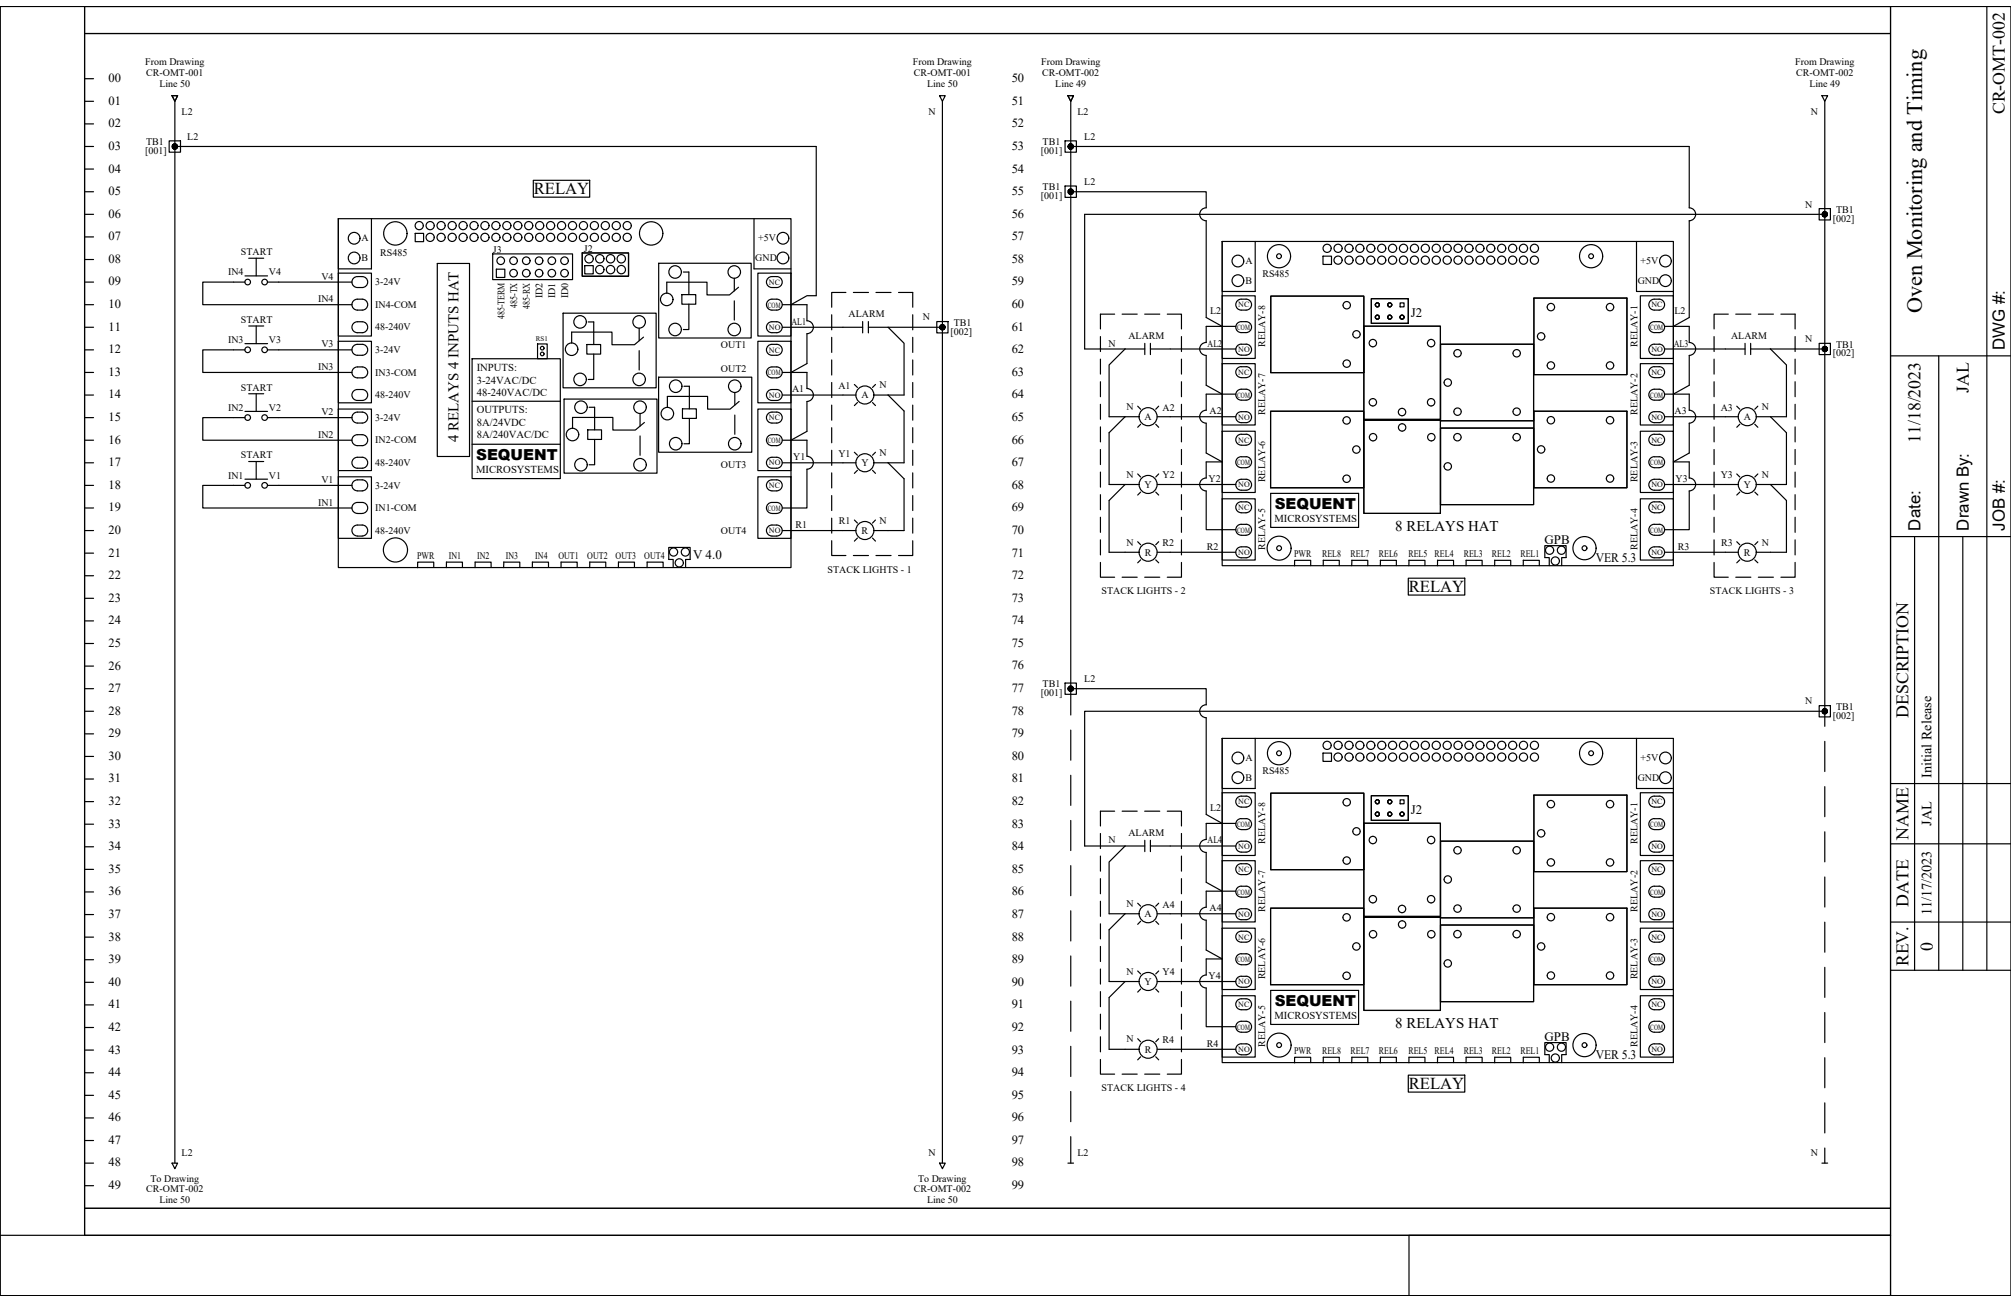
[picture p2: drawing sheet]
<svg xmlns="http://www.w3.org/2000/svg" width="432mm" height="279mm" viewBox="0 0 432 279" stroke-linecap="round" stroke-linejoin="round" font-family="sans-serif">
<defs><g id="words">
<text font-size="4.8" x="412.7" y="67.2" transform="rotate(-90 412.7 67.2)">Oven Monitoring and Timing</text>
<g font-size="3.8">
<text x="430.5" y="24.5" transform="rotate(-90 430.5 24.5)">CR-OMT-002</text>
<text x="422.7" y="84.2" transform="rotate(-90 422.7 84.2)">JAL</text>
<text x="412.4" y="95.1" transform="rotate(-90 412.4 95.1)">11/18/2023</text>
<text x="409.8" y="154.1" transform="rotate(-90 409.8 154.1)">DESCRIPTION</text>
<text x="409.8" y="180.2" transform="rotate(-90 409.8 180.2)">NAME</text>
<text x="409.8" y="194.6" transform="rotate(-90 409.8 194.6)">DATE</text>
<text x="409.8" y="207.3" transform="rotate(-90 409.8 207.3)">REV.</text>
<text x="415" y="204" transform="rotate(-90 415 204)">0</text>
</g>
<g font-size="3.6">
<text x="114.6" y="41.7">RELAY</text>
<text x="430.5" y="75.1" transform="rotate(-90 430.5 75.1)">DWG #:</text>
<text x="412.4" y="113.9" transform="rotate(-90 412.4 113.9)">Date:</text>
<text x="422.7" y="113.9" transform="rotate(-90 422.7 113.9)">Drawn By:</text>
<text x="430.5" y="113.9" transform="rotate(-90 430.5 113.9)">JOB #:</text>
<text x="302.5" y="127.1">RELAY</text>
<text x="302.5" y="233.7">RELAY</text>
</g>
<text font-size="3.3" x="102.2" y="98.7">SEQUENT</text>
<g font-size="3.2">
<text x="98.4" y="95" transform="rotate(-90 98.4 95)">4 RELAYS 4 INPUTS HAT</text>
<text x="273.7" y="109.2">SEQUENT</text>
<text x="299.6" y="114">8 RELAYS HAT</text>
<text x="273.7" y="215.9">SEQUENT</text>
<text x="299.6" y="220.6">8 RELAYS HAT</text>
</g>
<g font-size="3.1">
<text x="414.7" y="166.9" transform="rotate(-90 414.7 166.9)">Initial Release</text>
<text x="414.7" y="177.2" transform="rotate(-90 414.7 177.2)">JAL</text>
<text x="414.7" y="196.4" transform="rotate(-90 414.7 196.4)">11/17/2023</text>
</g>
<g font-size="2.8">
<text x="302.9" y="68">J2</text>
<text x="148.8" y="120">V 4.0</text>
<text x="331.6" y="116.7">GPB</text>
<text x="342.6" y="120.7">VER 5.3</text>
<text x="302.9" y="174.6">J2</text>
<text x="331.6" y="223.3">GPB</text>
<text x="342.6" y="227.3">VER 5.3</text>
</g>
<g font-size="2.7">
<text x="23.3" y="17.7">00</text>
<text x="217.2" y="17.6">50</text>
<text x="23.3" y="22.5">01</text>
<text x="217.2" y="22.5">51</text>
<text x="23.3" y="27.3">02</text>
<text x="217.2" y="27.3">52</text>
<text x="23.3" y="32.2">03</text>
<text x="217.2" y="32.2">53</text>
<text x="23.3" y="37">04</text>
<text x="23.3" y="41.9">05</text>
<text x="217.2" y="37">54</text>
<text x="217.2" y="41.8">55</text>
<text x="23.3" y="46.7">06</text>
<text x="217.2" y="46.7">56</text>
<text x="23.3" y="51.6">07</text>
<text x="217.2" y="51.5">57</text>
<text x="23.3" y="56.4">08</text>
<text x="217.2" y="56.4">58</text>
<text x="23.3" y="61.3">09</text>
<text x="217.2" y="61.3">59</text>
<text x="23.3" y="71">11</text>
<text x="23.3" y="66.1">10</text>
<text x="217.2" y="66.1">60</text>
<text x="217.2" y="71">61</text>
<text x="23.3" y="75.8">12</text>
<text x="217.2" y="75.8">62</text>
<text x="23.3" y="80.6">13</text>
<text x="217.2" y="80.6">63</text>
<text x="23.3" y="85.5">14</text>
<text x="217.2" y="85.5">64</text>
<text x="23.3" y="95.2">16</text>
<text x="23.3" y="90.3">15</text>
<text x="217.2" y="95.2">66</text>
<text x="217.2" y="90.3">65</text>
<text x="23.3" y="100">17</text>
<text x="217.2" y="100">67</text>
<text x="23.3" y="104.9">18</text>
<text x="217.2" y="104.9">68</text>
<text x="23.3" y="109.7">19</text>
<text x="217.2" y="109.7">69</text>
<text x="23.3" y="119.4">21</text>
<text x="23.3" y="114.6">20</text>
<text x="217.2" y="114.6">70</text>
<text x="217.2" y="119.4">71</text>
<text x="23.3" y="124.3">22</text>
<text x="217.2" y="124.3">72</text>
<text x="23.3" y="129.1">23</text>
<text x="217.2" y="129.1">73</text>
<text x="23.3" y="134">24</text>
<text x="217.2" y="134">74</text>
<text x="23.3" y="143.7">26</text>
<text x="23.3" y="138.8">25</text>
<text x="217.2" y="143.7">76</text>
<text x="217.2" y="138.8">75</text>
<text x="23.3" y="148.5">27</text>
<text x="217.2" y="148.5">77</text>
<text x="23.3" y="153.4">28</text>
<text x="217.2" y="153.4">78</text>
<text x="23.3" y="158.2">29</text>
<text x="217.2" y="158.2">79</text>
<text x="23.3" y="167.9">31</text>
<text x="23.3" y="163.1">30</text>
<text x="217.2" y="167.9">81</text>
<text x="217.2" y="163.1">80</text>
<text x="23.3" y="172.8">32</text>
<text x="217.2" y="172.8">82</text>
<text x="23.3" y="177.6">33</text>
<text x="217.2" y="177.6">83</text>
<text x="23.3" y="182.5">34</text>
<text x="217.2" y="182.5">84</text>
<text x="23.3" y="187.3">35</text>
<text x="217.2" y="187.3">85</text>
<text x="23.3" y="197">37</text>
<text x="23.3" y="192.2">36</text>
<text x="217.2" y="197">87</text>
<text x="217.2" y="192.2">86</text>
<text x="23.3" y="201.8">38</text>
<text x="217.2" y="201.8">88</text>
<text x="23.3" y="206.7">39</text>
<text x="217.2" y="206.7">89</text>
<text x="23.3" y="211.6">40</text>
<text x="217.2" y="211.5">90</text>
<text x="23.3" y="221.3">42</text>
<text x="23.3" y="216.4">41</text>
<text x="217.2" y="221.2">92</text>
<text x="217.2" y="216.4">91</text>
<text x="23.3" y="226.1">43</text>
<text x="217.2" y="226.1">93</text>
<text x="23.3" y="230.9">44</text>
<text x="217.2" y="230.9">94</text>
<text x="23.3" y="235.8">45</text>
<text x="217.2" y="235.8">95</text>
<text x="23.3" y="245.5">47</text>
<text x="23.3" y="240.6">46</text>
<text x="217.2" y="245.5">97</text>
<text x="217.2" y="240.6">96</text>
<text x="23.3" y="250.3">48</text>
<text x="217.2" y="250.3">98</text>
<text x="23.3" y="255.2">49</text>
<text x="217.2" y="255.2">99</text>
</g>
<g font-size="2.3">
<text x="102.4" y="79.7">INPUTS:</text>
<text x="102.4" y="82.3">3-24VAC/DC</text>
<text x="102.4" y="84.9">48-240VAC/DC</text>
<text x="102.4" y="88.7">OUTPUTS:</text>
<text x="102.4" y="91.3">8A/24VDC</text>
<text x="102.4" y="93.9">8A/240VAC/DC</text>
<text x="102.2" y="101.6">MICROSYSTEMS</text>
<text x="273.7" y="112">MICROSYSTEMS</text>
<text x="273.7" y="218.7">MICROSYSTEMS</text>
</g>
<g font-size="2.1">
<text x="31.2" y="14">From Drawing</text>
<text x="31.4" y="16.3">CR-OMT-001</text>
<text x="196" y="14">From Drawing</text>
<text x="196.2" y="16.3">CR-OMT-001</text>
<text x="223.6" y="14">From Drawing</text>
<text x="223.8" y="16.3">CR-OMT-002</text>
<text x="385.5" y="14">From Drawing</text>
<text x="385.7" y="16.3">CR-OMT-002</text>
<text x="34.2" y="18.6">Line 50</text>
<text x="199.1" y="18.6">Line 50</text>
<text x="226.6" y="18.6">Line 49</text>
<text x="388.5" y="18.6">Line 49</text>
<text x="39" y="24.7">L2</text>
<text x="40.2" y="30">L2</text>
<text x="199.3" y="24.7">N</text>
<text x="231.4" y="24.7">L2</text>
<text x="232.8" y="30">L2</text>
<text x="388.8" y="24.7">N</text>
<text x="31.1" y="33">[001]</text>
<text x="31.4" y="31.2">TB1</text>
<text x="223.5" y="33">[001]</text>
<text x="223.9" y="31.2">TB1</text>
<text x="223.9" y="40.9">TB1</text>
<text x="232.8" y="39.7">L2</text>
<text x="223.5" y="42.7">[001]</text>
<text x="387.6" y="44.5">N</text>
<text x="393.6" y="47.5">[002]</text>
<text x="394.3" y="45.7">TB1</text>
<text x="77.6" y="51.8">A</text>
<text x="125.4" y="54">J2</text>
<text x="162.8" y="51.8">+5V</text>
<text x="49" y="59.1">IN4</text>
<text x="51.7" y="54.7">START</text>
<text x="57.7" y="59.1">V4</text>
<text x="69" y="60">V4</text>
<text x="77.6" y="56">B</text>
<text x="81.6" y="54.9">RS485</text>
<text x="105.8" y="54.2">J3</text>
<text x="162.2" y="56">GND</text>
<text x="267.4" y="56.7">A</text>
<text x="271.1" y="59.4">RS485</text>
<text x="352.3" y="56.7">+5V</text>
<text x="68.3" y="64.8">IN4</text>
<text x="80.6" y="61.2">3-24V</text>
<text x="116.5" y="64.1" transform="rotate(-90 116.5 64.1)">ID2</text>
<text x="119.2" y="64.1" transform="rotate(-90 119.2 64.1)">ID1</text>
<text x="122" y="64.1" transform="rotate(-90 122 64.1)">ID0</text>
<text x="267.4" y="60.9">B</text>
<text x="351.7" y="60.9">GND</text>
<text x="51.7" y="69.2">START</text>
<text x="80.6" y="66.1">IN4-COM</text>
<text x="80.6" y="70.9">48-240V</text>
<text x="108.3" y="68.5" transform="rotate(-90 108.3 68.5)">485-TERM</text>
<text x="111" y="66.1" transform="rotate(-90 111 66.1)">485-TX</text>
<text x="113.8" y="66.2" transform="rotate(-90 113.8 66.2)">485-RX</text>
<text x="169.9" y="69.7">AL1</text>
<text x="182.2" y="68">ALARM</text>
<text x="198.1" y="68.8">N</text>
<text x="204.1" y="71.8">[002]</text>
<text x="204.8" y="70">TB1</text>
<text x="259.8" y="67.3">L2</text>
<text x="359.5" y="67.3">L2</text>
<text x="49" y="73.6">IN3</text>
<text x="57.7" y="73.6">V3</text>
<text x="69" y="74.5">V3</text>
<text x="80.6" y="75.8">3-24V</text>
<text x="154.8" y="74.7">OUT1</text>
<text x="238" y="74.4">N</text>
<text x="242.3" y="72.7">ALARM</text>
<text x="259.3" y="74.4">AL2</text>
<text x="271.6" y="74.4" transform="rotate(-90 271.6 74.4)">RELAY-8</text>
<text x="351.6" y="74.4" transform="rotate(-90 351.6 74.4)">RELAY-1</text>
<text x="359.4" y="74.4">AL3</text>
<text x="371.7" y="72.7">ALARM</text>
<text x="387.6" y="73.4">N</text>
<text x="393.6" y="76.5">[002]</text>
<text x="394.3" y="74.6">TB1</text>
<text x="51.7" y="83.8">START</text>
<text x="68.3" y="79.4">IN3</text>
<text x="80.6" y="80.6">IN3-COM</text>
<text x="154.8" y="79.8">OUT2</text>
<text x="180" y="83.5">A1</text>
<text x="188.9" y="83.3">N</text>
<text x="49" y="88.2">IN2</text>
<text x="57.7" y="88.2">V2</text>
<text x="69" y="89.1">V2</text>
<text x="80.6" y="85.4">48-240V</text>
<text x="170.1" y="84.2">A1</text>
<text x="185" y="85.5">A</text>
<text x="241.9" y="88">N</text>
<text x="249.6" y="88.1">A2</text>
<text x="259.7" y="88.9">A2</text>
<text x="271.6" y="89" transform="rotate(-90 271.6 89)">RELAY-7</text>
<text x="351.6" y="89" transform="rotate(-90 351.6 89)">RELAY-2</text>
<text x="359.5" y="88.9">A3</text>
<text x="369.5" y="88.1">A3</text>
<text x="378.3" y="88">N</text>
<text x="68.3" y="93.9">IN2</text>
<text x="80.6" y="90.3">3-24V</text>
<text x="80.6" y="95.1">IN2-COM</text>
<text x="245.8" y="90.1">A</text>
<text x="374.4" y="90.1">A</text>
<text x="51.7" y="98.3">START</text>
<text x="80.6" y="100">48-240V</text>
<text x="154.8" y="100.3">OUT3</text>
<text x="170.3" y="98.8">Y1</text>
<text x="180" y="98">Y1</text>
<text x="185" y="100">Y</text>
<text x="188.9" y="97.9">N</text>
<text x="49" y="102.7">IN1</text>
<text x="57.7" y="102.7">V1</text>
<text x="69" y="103.6">V1</text>
<text x="80.6" y="104.8">3-24V</text>
<text x="241.9" y="102.5">N</text>
<text x="245.8" y="104.7">Y</text>
<text x="249.6" y="102.7">Y2</text>
<text x="259.5" y="103.4">Y2</text>
<text x="271.6" y="103.5" transform="rotate(-90 271.6 103.5)">RELAY-6</text>
<text x="351.6" y="103.5" transform="rotate(-90 351.6 103.5)">RELAY-3</text>
<text x="359.8" y="103.4">Y3</text>
<text x="369.5" y="102.7">Y3</text>
<text x="374.4" y="104.7">Y</text>
<text x="378.3" y="102.5">N</text>
<text x="68.3" y="108.5">IN1</text>
<text x="80.6" y="109.7">IN1-COM</text>
<text x="170.8" y="113.3">R1</text>
<text x="180.1" y="112.5">R1</text>
<text x="188.9" y="112.4">N</text>
<text x="80.6" y="114.5">48-240V</text>
<text x="89.6" y="120">PWR</text>
<text x="96.4" y="120">IN1</text>
<text x="102.5" y="120">IN2</text>
<text x="108.6" y="120">IN3</text>
<text x="114.9" y="120">IN4</text>
<text x="119.9" y="120">OUT1</text>
<text x="126.1" y="120">OUT2</text>
<text x="132.2" y="120">OUT3</text>
<text x="138.3" y="120">OUT4</text>
<text x="154.8" y="114.7">OUT4</text>
<text x="185" y="114.6">R</text>
<text x="241.9" y="117.1">N</text>
<text x="245.8" y="119.2">R</text>
<text x="249.6" y="117.2">R2</text>
<text x="259.1" y="118">R2</text>
<text x="271.6" y="118" transform="rotate(-90 271.6 118)">RELAY-5</text>
<text x="277.9" y="119.6">PWR</text>
<text x="283.9" y="119.6">REL8</text>
<text x="290" y="119.6">REL7</text>
<text x="296.1" y="119.6">REL6</text>
<text x="302.4" y="119.6">REL5</text>
<text x="308" y="119.6">REL4</text>
<text x="314.3" y="119.6">REL3</text>
<text x="320.3" y="119.6">REL2</text>
<text x="326.5" y="119.6">REL1</text>
<text x="351.6" y="118" transform="rotate(-90 351.6 118)">RELAY-4</text>
<text x="360.3" y="118">R3</text>
<text x="369.6" y="117.2">R3</text>
<text x="374.5" y="119.2">R</text>
<text x="378.3" y="117.1">N</text>
<text x="177.7" y="122.9">STACK LIGHTS - 1</text>
<text x="236.5" y="127.6">STACK LIGHTS - 2</text>
<text x="367.2" y="127.6">STACK LIGHTS - 3</text>
<text x="223.5" y="149.4">[001]</text>
<text x="223.9" y="147.5">TB1</text>
<text x="232.8" y="146.3">L2</text>
<text x="387.6" y="151.2">N</text>
<text x="393.6" y="154.2">[002]</text>
<text x="394.3" y="152.4">TB1</text>
<text x="267.4" y="163.3">A</text>
<text x="267.4" y="167.6">B</text>
<text x="271.1" y="166.1">RS485</text>
<text x="351.7" y="167.6">GND</text>
<text x="352.3" y="163.3">+5V</text>
<text x="259.8" y="174">L2</text>
<text x="242.3" y="179.3">ALARM</text>
<text x="238" y="181">N</text>
<text x="259.3" y="181">AL4</text>
<text x="271.6" y="181.1" transform="rotate(-90 271.6 181.1)">RELAY-8</text>
<text x="351.6" y="181.1" transform="rotate(-90 351.6 181.1)">RELAY-1</text>
<text x="241.9" y="194.6">N</text>
<text x="245.8" y="196.8">A</text>
<text x="249.6" y="194.8">A4</text>
<text x="259.7" y="195.5">A4</text>
<text x="271.6" y="195.6" transform="rotate(-90 271.6 195.6)">RELAY-7</text>
<text x="351.6" y="195.6" transform="rotate(-90 351.6 195.6)">RELAY-2</text>
<text x="241.9" y="209.2">N</text>
<text x="249.6" y="209.3">Y4</text>
<text x="245.8" y="211.3">Y</text>
<text x="259.5" y="210.1">Y4</text>
<text x="271.6" y="210.1" transform="rotate(-90 271.6 210.1)">RELAY-6</text>
<text x="351.6" y="210.1" transform="rotate(-90 351.6 210.1)">RELAY-3</text>
<text x="241.9" y="223.7">N</text>
<text x="245.8" y="225.9">R</text>
<text x="249.6" y="223.9">R4</text>
<text x="259.1" y="224.6">R4</text>
<text x="271.6" y="224.6" transform="rotate(-90 271.6 224.6)">RELAY-5</text>
<text x="277.9" y="226.2">PWR</text>
<text x="283.9" y="226.2">REL8</text>
<text x="290" y="226.2">REL7</text>
<text x="296.1" y="226.2">REL6</text>
<text x="302.4" y="226.2">REL5</text>
<text x="308" y="226.2">REL4</text>
<text x="314.3" y="226.2">REL3</text>
<text x="320.3" y="226.2">REL2</text>
<text x="326.5" y="226.2">REL1</text>
<text x="351.6" y="224.6" transform="rotate(-90 351.6 224.6)">RELAY-4</text>
<text x="236.5" y="234.2">STACK LIGHTS - 4</text>
<text x="39" y="248.1">L2</text>
<text x="199.3" y="248.1">N</text>
<text x="231.4" y="248.1">L2</text>
<text x="388.8" y="248.1">N</text>
<text x="31.4" y="255.9">CR-OMT-002</text>
<text x="32.3" y="253.7">To Drawing</text>
<text x="196.2" y="255.9">CR-OMT-002</text>
<text x="197.1" y="253.7">To Drawing</text>
<text x="34.2" y="258.1">Line 50</text>
<text x="199.1" y="258.1">Line 50</text>
</g>
<g font-size="1.7">
<text x="164.9" y="66">COM</text>
<text x="165.1" y="61.1">NC</text>
<text x="265.9" y="66">NC</text>
<text x="354.6" y="66">NC</text>
<text x="165.1" y="70.8">NO</text>
<text x="265.7" y="70.8">COM</text>
<text x="354.4" y="70.8">COM</text>
<text x="165.1" y="75.7">NC</text>
<text x="265.9" y="75.6">NO</text>
<text x="354.6" y="75.6">NO</text>
<text x="164.9" y="80.5">COM</text>
<text x="265.9" y="80.5">NC</text>
<text x="354.6" y="80.5">NC</text>
<text x="165.1" y="85.3">NO</text>
<text x="265.7" y="85.3">COM</text>
<text x="354.4" y="85.3">COM</text>
<text x="164.9" y="95.1">COM</text>
<text x="165.1" y="90.2">NC</text>
<text x="265.9" y="95">NC</text>
<text x="265.9" y="90.1">NO</text>
<text x="354.6" y="90.1">NO</text>
<text x="354.6" y="95">NC</text>
<text x="165.1" y="99.9">NO</text>
<text x="265.7" y="99.8">COM</text>
<text x="354.4" y="99.8">COM</text>
<text x="165.1" y="104.8">NC</text>
<text x="265.9" y="104.6">NO</text>
<text x="354.6" y="104.6">NO</text>
<text x="164.9" y="109.6">COM</text>
<text x="265.9" y="109.5">NC</text>
<text x="354.6" y="109.5">NC</text>
<text x="165.1" y="114.4">NO</text>
<text x="265.7" y="114.3">COM</text>
<text x="265.9" y="119.1">NO</text>
<text x="354.4" y="114.3">COM</text>
<text x="354.6" y="119.1">NO</text>
<text x="265.9" y="172.6">NC</text>
<text x="354.6" y="172.6">NC</text>
<text x="265.7" y="177.5">COM</text>
<text x="354.4" y="177.5">COM</text>
<text x="265.9" y="182.2">NO</text>
<text x="354.6" y="182.2">NO</text>
<text x="265.7" y="192">COM</text>
<text x="265.9" y="187.1">NC</text>
<text x="354.4" y="192">COM</text>
<text x="354.6" y="187.1">NC</text>
<text x="265.9" y="196.7">NO</text>
<text x="354.6" y="196.7">NO</text>
<text x="265.9" y="201.6">NC</text>
<text x="354.6" y="201.6">NC</text>
<text x="265.7" y="206.5">COM</text>
<text x="354.4" y="206.5">COM</text>
<text x="265.9" y="211.2">NO</text>
<text x="354.6" y="211.2">NO</text>
<text x="265.7" y="221">COM</text>
<text x="265.9" y="216.1">NC</text>
<text x="354.4" y="221">COM</text>
<text x="354.6" y="216.1">NC</text>
<text x="265.9" y="225.7">NO</text>
<text x="354.6" y="225.7">NO</text>
</g>
<text font-size="1.5" x="115.1" y="73.2">RS1</text>
</g></defs>
<!-- layer: BORDER -->
<g fill="none" stroke="#000" stroke-width=".25">
<path d="M.1 1.4h431.7v276.6h-431.7zM18.2 1.4v263.7M18.2 7.2h387.7M18.2 16.9h1.9M405.9 1.4v276.6M426.6 1.4v206.8M18.2 21.7h1.9M18.2 26.6h1.9M18.2 31.4h1.9M18.2 36.3h1.9M18.2 41.1h1.9M18.2 46h1.9"/>
<path d="M18.2 50.8h1.9M18.2 55.7h1.9M18.2 60.5h1.9M18.2 65.4h1.9M18.2 70.2h1.9M18.2 75.1h1.9M18.2 79.9h1.9M405.9 76.4h25.9M416.3 76.4v131.8M18.2 84.8h1.9M18.2 89.6h1.9M18.2 94.5h1.9"/>
<path d="M18.2 99.3h1.9M18.2 104.2h1.9M18.2 109h1.9M18.2 113.9h1.9M18.2 118.7h1.9M405.9 115.1h25.9M411.1 115.1v93.1M421.4 115.1v93.1M18.2 123.5h1.9M18.2 128.4h1.9M18.2 133.2h1.9M18.2 138.1h1.9"/>
<path d="M18.2 142.9h1.9M18.2 147.8h1.9M18.2 152.6h1.9M18.2 157.5h1.9M18.2 162.3h1.9M18.2 167.2h1.9M18.2 172h1.9M18.2 176.9h1.9M405.9 168.1h25.9M18.2 181.7h1.9M18.2 186.6h1.9M18.2 191.4h1.9"/>
<path d="M18.2 196.3h1.9M405.9 197.9h25.9M405.9 181.1h25.9M18.2 201.1h1.9M18.2 206h1.9M18.2 210.8h1.9M18.2 215.6h1.9M405.9 208.2h25.9M18.2 220.5h1.9M18.2 225.3h1.9M18.2 230.2h1.9M18.2 235.1h1.9"/>
<path d="M18.2 239.9h1.9M18.2 259.3h387.7M18.2 244.8h1.9M18.2 249.6h1.9M18.2 254.4h1.9M.1 265.1h405.8M302.5 265.1h103.4v12.9h-103.4z"/>
</g>
<!-- layer: 0 -->
<g fill="none" stroke="#000" stroke-width=".25">
<path d="M37.5 21.7v227.9M202.4 21.7v227.9M391.8 21.7v130.9M50.2 75.1h-6.7v4.8h32.1M50.2 60.5h-6.7v4.9h32.1M59.9 75.1h15.7M59.9 60.5h15.7M168 70.2h13M190.7 70.2h11.7M232.9 74.9h8.7M251.3 74.9h14.1M357.4 74.9h13.1"/>
<path d="M380.2 74.9h11.6M50.2 89.6h-6.7v4.9h32.1M59.9 89.6h15.7M168 99.3h13M168 84.8h13M251.3 89.4h14M357.4 89.4h13.1M50.2 104.2h-6.7v4.8h32.1M59.9 104.2h15.7M168 113.9h13M251.3 118.5h14M251.3 104h14"/>
<path d="M357.4 118.5h13.1M357.4 104h13.1M232.9 181.5h8.7M251.3 196.1h14M251.3 181.5h14.1M251.3 210.6h14M251.3 225.2h14"/>
</g>
<!-- layer: WIRE -->
<g fill="none" stroke="#000" stroke-width=".25">
<path d="M18.2 1.4h387.7v263.7h-387.7zM36.9 20.5h1.2l-.6 1.2zM37.5 31.4h137.8v32.1h-2l-3.5 1.9M114.5 38.7h12.1v3.6h-12.1zM201.7 20.5h1.3l-.6 1.2zM229.3 20.5h1.2l-.6 1.2zM229.9 31.4h132.8v13.2a1.39 1.39 0 0 1 1.4 1.4 1.39 1.39 0 0 1-1.4 1.4v20.7l-3.4 1.9M229.9 21.7v126.1h29.1v3.5M391.2 20.5h1.2l-.6 1.2zM229.9 41.1h29.1v3.5a1.39 1.39 0 0 0-1.4 1.4 1.39 1.39 0 0 0 1.4 1.4v20.7l3.4 1.9M391.8 46h-158.9v28.9M168 65.4h5.3v3.4a1.39 1.39 0 0 1 1.3 1.4 1.39 1.39 0 0 1-1.3 1.4v6.4l-3.5 1.9"/>
<path d="M168 79.9h5.3v3.5a1.39 1.39 0 0 1 1.3 1.4 1.39 1.39 0 0 1-1.3 1.3v6.5l-3.5 1.9M178.6 67.5v3.3M178.6 72.4v3.2M178.6 77.2v3.3M181.6 62.8h-3v3.1M183.2 62.8h3.3M188.1 62.8h3.2M190.7 70.2l3.4 3.5v11.1h-3.4l3.4 3.4v11.1h-3.4l3.4 3.4v11.2h-3.4M192.9 62.8h3.1v3.1M196 67.5v3.3M196 72.4v3.2M196 77.2v3.3"/>
<path d="M236.3 72.2v3.2M236.3 77.1v3.2M239.3 67.4h-3v3.2M240.9 67.4h3.3M241.6 74.9l-3.5 3.4v11.1h3.5l-3.5 3.5v11.1h3.5l-3.5 3.4v11.1h3.5M245.8 67.4h3.2M250.6 67.4h3.1v3.2M253.7 72.2v3.2M253.7 77.1v3.2M265.4 70h-6.4v3.5a1.39 1.39 0 0 0-1.4 1.4 1.39 1.39 0 0 0 1.4 1.4v6.4l3.4 1.9M357.4 70h5.3v3.5a1.39 1.39 0 0 1 1.4 1.4 1.39 1.39 0 0 1-1.4 1.4v6.4l-3.4 1.9M368 72.2v3.2"/>
<path d="M368 77.1v3.2M371.1 67.4h-3.1v3.2M372.7 67.4h3.2M377.5 67.4h3.3M380.2 74.9l3.4 3.4v11.1h-3.4l3.4 3.5v11.1h-3.4l3.4 3.4v11.1h-3.4M382.4 67.4h3v3.2M385.4 72.2v3.2M385.4 77.1v3.2M168 94.5h5.3v3.4a1.39 1.39 0 0 1 1.3 1.4 1.39 1.39 0 0 1-1.3 1.4v8.3h-5.3M178.6 82.1v3.2M178.6 86.9v3.3M178.6 91.8v3.2"/>
<path d="M178.6 96.6v3.3M196 82.1v3.2M196 86.9v3.3M196 91.8v3.2M196 96.6v3.3M236.3 81.9v3.2M236.3 86.8v3.2M236.3 91.6v3.2M236.3 96.5v3.2M253.7 81.9v3.2M253.7 86.8v3.2M253.7 91.6v3.2"/>
<path d="M253.7 96.5v3.2M265.4 84.6h-6.4v3.4a1.4 1.4 0 0 0-1.4 1.4 1.4 1.4 0 0 0 1.4 1.4v6.4l3.4 1.9h-3.4v3.5a1.39 1.39 0 0 0-1.4 1.4 1.39 1.39 0 0 0 1.4 1.3M357.4 84.6h5.3v3.4a1.4 1.4 0 0 1 1.4 1.4 1.4 1.4 0 0 1-1.4 1.4v6.4l-3.4 1.9h3.4v3.5a1.39 1.39 0 0 1 1.4 1.4 1.39 1.39 0 0 1-1.4 1.3M368 81.9v3.2M368 86.8v3.2M368 91.6v3.2M368 96.5v3.2M385.4 81.9v3.2M385.4 86.8v3.2M385.4 91.6v3.2M385.4 96.5v3.2M178.6 116v3.2h3"/>
<path d="M178.6 101.5v3.2M178.6 106.3v3.3M178.6 111.2v3.2M183.2 119.2h3.3M188.1 119.2h3.2M196 116v3.2h-3.1M196 101.5v3.2M196 106.3v3.3M196 111.2v3.2M236.3 101.3v3.2M236.3 106.2v3.2M236.3 111v3.2"/>
<path d="M236.3 115.8v3.3M253.7 101.3v3.2M253.7 106.2v3.2M253.7 111v3.2M253.7 115.8v3.3M259 105.4v8.3h6.3M362.7 105.4v8.3h-5.3M368 101.3v3.2M368 106.2v3.2M368 111v3.2M368 115.8v3.3M385.4 101.3v3.2"/>
<path d="M385.4 106.2v3.2M385.4 111v3.2M385.4 115.8v3.3M236.3 120.7v3.2h3M240.9 123.9h3.3M245.8 123.9h3.2M253.7 120.7v3.2h-3.1M302.4 124.1h12.1v3.6h-12.1zM368 120.7v3.2h3.1M372.7 123.9h3.2M377.5 123.9h3.3M385.4 120.7v3.2h-3"/>
<path d="M259 151.2a1.39 1.39 0 0 0-1.4 1.4 1.39 1.39 0 0 0 1.4 1.4v20.8l3.4 1.9M391.8 152.6h-158.9v28.9M236.3 178.9v3.2M239.3 174.1h-3v3.1M240.9 174.1h3.3M245.8 174.1h3.2M250.6 174.1h3.1v3.1M253.7 178.9v3.2M265.4 176.7h-6.4v3.4a1.39 1.39 0 0 0-1.4 1.4 1.39 1.39 0 0 0 1.4 1.4v6.4l3.4 1.9M236.3 183.7v3.2M236.3 188.6v3.2M236.3 193.4v3.2"/>
<path d="M236.3 198.2v3.3M241.6 181.5l-3.5 3.5v11.1h3.5l-3.5 3.4v11.1h3.5l-3.5 3.5v11.1h3.5M253.7 183.7v3.2M253.7 188.6v3.2M253.7 193.4v3.2M253.7 198.2v3.3M265.4 191.2h-6.4v3.5a1.39 1.39 0 0 0-1.4 1.4 1.39 1.39 0 0 0 1.4 1.4v6.4l3.4 1.9h-3.4v3.4a1.39 1.39 0 0 0-1.4 1.4 1.39 1.39 0 0 0 1.4 1.4v8.3h6.3M236.3 203.1v3.2M236.3 207.9v3.3M236.3 212.8v3.2M236.3 217.6v3.3M253.7 203.1v3.2"/>
<path d="M253.7 207.9v3.3M253.7 212.8v3.2M253.7 217.6v3.3M236.3 227.4v3.1h3M236.3 222.5v3.2M240.9 230.5h3.3M245.8 230.5h3.2M253.7 227.4v3.1h-3.1M253.7 222.5v3.2M302.4 230.7h12.1v3.7h-12.1zM36.9 249.6h1.2l-.6 1.2zM201.7 249.6h1.3l-.6 1.2z"/>
<path d="M229.3 249.6h1.2M391.2 249.6h1.2"/>
</g>
<!-- layer: DEVICE -->
<g fill="none" stroke="#000" stroke-width=".25">
<path d="M36.3 30.2h2.5v2.5h-2.5zM228.7 39.9h2.4v2.5h-2.4zM228.7 30.2h2.4v2.5h-2.4zM52.6 59.2h4.8M53.4 55.4h3.2M55 55.4v3.8M72.6 46.9h97.2v74.9h-97.2zM72.6 46.9v10.8h7.2v-10.8M72.6 58.6h7.2v13.5h-7.2zM76 59.6a2.12 2.12 0 0 1 2.9 .6 1.18 1.18 0 0 1-1.1 1.5 1.85 1.85 0 0 1-2-.5 1.18 1.18 0 0 1 .2-1.6zM89.2 50.1h1.8v1.8h-1.8zM93.9 56.5h6.9v41.5h-6.9z"/>
<path d="M105.8 54.5h17.1v5.5h-17.1zM106.6 57.8h1.8v1.7h-1.8zM125 54.3h9.9v5h-9.9zM125 54.3h10v4.9h-10zM125.6 57h1.8v1.8h-1.8zM141.4 56.5h19.9v16h-19.9zM146.7 58.4h1.2v4.8M157.7 59.7v2.7M161.9 46.9v10.8h7.9M162.7 58.6h7.1v13.5h-7.1zM165.1 59.6a2.12 2.12 0 0 1 2.8 .6 1.18 1.18 0 0 1-1.1 1.5 1.84 1.84 0 0 1-2-.5 1.18 1.18 0 0 1 .3-1.6zM262.4 51.8h96.9v69.6h-96.9z"/>
<path d="M262.4 51.8v10.7h7.1v-10.7M284.1 55h1.8v1.7h-1.8zM351.4 51.8v10.7h7.9M390.6 44.8h2.4v2.4h-2.4zM50.2 75.1h2.4M50.2 60.5h2.4M52.6 73.7h4.8M53.4 70h3.2M55 70v3.7M57.4 75.1h2.5M57.4 60.5h2.5M72.6 73.2h7.2v13.2h-7.2z"/>
<path d="M75.8 69.5a2.05 2.05 0 0 1 3.1 .3 1.18 1.18 0 0 1-1.1 1.6 1.85 1.85 0 0 1-2-.5 1.18 1.18 0 0 1 0-1.4zM75.8 64.7a2.05 2.05 0 0 1 3.1 .3 1.18 1.18 0 0 1-1.1 1.5 1.85 1.85 0 0 1-2-.4 1.18 1.18 0 0 1 0-1.4zM75.8 79.2a2.05 2.05 0 0 1 3.1 .3 1.18 1.18 0 0 1-1.1 1.6 1.85 1.85 0 0 1-2-.5 1.18 1.18 0 0 1 0-1.4zM76 74.1a2.12 2.12 0 0 1 2.9 .6 1.18 1.18 0 0 1-1.1 1.5 1.85 1.85 0 0 1-2-.4 1.18 1.18 0 0 1 .2-1.7zM101.4 77h18.9v25.7h-18.9zM115.4 73.8h2.1v3.2h-2.1zM120.9 67.2h20v16h-20zM126 73.9h3v2.1h-3zM126.3 69.1h1.2v4.8M127.5 76v5.4h-1.2M137.2 70.4v2.7M137.2 75.2v4.2"/>
<path d="M138.2 72.3l-2 1.7h-4.8v-2.7h-8.7v2.3M146.4 63.2h3v2.1h-3zM147.9 65.3v5.4h-1.2M157.7 64.6v4.1M158.6 61.6l-2 1.7h-4.8v-2.7h-8.6v2.3M162.7 73.2h7.1v13.2h-7.1zM164.8 79.2a2.05 2.05 0 0 1 3.1 .3 1.18 1.18 0 0 1-1.1 1.6 1.84 1.84 0 0 1-2-.5 1.18 1.18 0 0 1 0-1.4zM165.1 69.3a2.12 2.12 0 0 1 2.8 .5 1.18 1.18 0 0 1-1.1 1.6 1.84 1.84 0 0 1-2-.5 1.18 1.18 0 0 1 .3-1.6zM165.1 64.4a2.12 2.12 0 0 1 2.8 .6 1.18 1.18 0 0 1-1.1 1.5 1.84 1.84 0 0 1-2-.4 1.18 1.18 0 0 1 .3-1.7zM165.1 74.1a2.12 2.12 0 0 1 2.8 .6 1.18 1.18 0 0 1-1.1 1.5 1.84 1.84 0 0 1-2-.4 1.18 1.18 0 0 1 .3-1.7zM181 70.2h4.2M185.2 69v2.4"/>
<path d="M186.5 70.2h4.2M186.5 69v2.4M201.1 69h2.5v2.4h-2.5zM241.6 74.9h4.2M245.8 73.7v2.4M247 74.9h4.3M247 73.7v2.4M262.4 63.5h7.1v13.4h-7.1zM262.4 78h7.1v13.2h-7.1zM267.6 64.2a1.17 1.17 0 0 1 1.1 1.2 1.17 1.17 0 0 1-1.1 1.1M267.6 73.9a1.17 1.17 0 0 1 1.1 1.1 1.17 1.17 0 0 1-1.1 1.2M267.6 69a1.17 1.17 0 0 1 1.1 1.2 1.17 1.17 0 0 1-1.1 1.2"/>
<path d="M267.6 78.7a1.17 1.17 0 0 1 1.1 1.2 1.17 1.17 0 0 1-1.1 1.1M267.6 64.2a1.85 1.85 0 0 0-2 .5 1.17 1.17 0 0 0-.1 1.2 1.17 1.17 0 0 0 1 .6h1.1M267.6 73.9a1.8 1.8 0 0 0-2 .4 1.17 1.17 0 0 0-.1 1.3 1.17 1.17 0 0 0 1 .6h1.1M267.6 69a1.85 1.85 0 0 0-2 .5 1.17 1.17 0 0 0-.1 1.2 1.17 1.17 0 0 0 1 .7h1.1M267.6 78.7a1.8 1.8 0 0 0-2 .5 1.17 1.17 0 0 0-.1 1.2 1.17 1.17 0 0 0 1 .6M272.9 63.5h19.9v16.5h-19.9zM292.8 70h16.5v20h-16.5zM294.4 64.1h8v5.3h-8zM300.6 65h.9v.8h-.9zM309.3 73.9h20v16.4h-20zM329.4 64h19.9v16.4h-19.9zM352.2 63.5h7.1v13.4h-7.1z"/>
<path d="M352.2 78h7.1v13.2h-7.1zM356.2 64.2a1.17 1.17 0 0 1 1.2 1.2 1.17 1.17 0 0 1-1.2 1.1M356.2 73.9a1.17 1.17 0 0 1 1.2 1.1 1.17 1.17 0 0 1-1.2 1.2M356.2 69a1.17 1.17 0 0 1 1.2 1.2 1.17 1.17 0 0 1-1.2 1.2M356.2 78.7a1.17 1.17 0 0 1 1.2 1.2 1.17 1.17 0 0 1-1.2 1.1M356.3 64.2a1.85 1.85 0 0 0-2 .5 1.17 1.17 0 0 0-.1 1.2 1.17 1.17 0 0 0 1 .6h1.1M356.3 73.9a1.8 1.8 0 0 0-2 .4 1.17 1.17 0 0 0-.1 1.3 1.17 1.17 0 0 0 1 .6h1.1M356.3 69a1.85 1.85 0 0 0-2 .5 1.17 1.17 0 0 0-.1 1.2 1.17 1.17 0 0 0 1 .7h1.1M356.3 78.7a1.8 1.8 0 0 0-2 .5 1.17 1.17 0 0 0-.1 1.2 1.17 1.17 0 0 0 1 .6M370.5 74.9h4.2M374.7 73.7v2.4M375.9 74.9h4.3"/>
<path d="M375.9 73.7v2.4M390.6 73.7h2.4v2.4h-2.4zM50.2 89.6h2.4M52.6 88.3h4.8M53.4 99h3.2M53.4 84.5h3.2M55 84.5v3.8M55 99v3.8M57.4 89.6h2.5M72.6 87.8h7.2v13.2h-7.2zM75.8 98.6a2.05 2.05 0 0 1 3.1 .3 1.18 1.18 0 0 1-1.1 1.6 1.85 1.85 0 0 1-2-.5 1.18 1.18 0 0 1 0-1.4zM76 83.8a2.12 2.12 0 0 1 2.9 .6 1.18 1.18 0 0 1-1.1 1.5 1.85 1.85 0 0 1-2-.4 1.18 1.18 0 0 1 .2-1.7z"/>
<path d="M76 88.7a2.12 2.12 0 0 1 2.9 .5 1.18 1.18 0 0 1-1.1 1.6 1.85 1.85 0 0 1-2-.5 1.18 1.18 0 0 1 .2-1.6zM76 93.5a2.12 2.12 0 0 1 2.9 .6 1.18 1.18 0 0 1-1.1 1.5 1.85 1.85 0 0 1-2-.4 1.18 1.18 0 0 1 .2-1.7zM101.4 86.1h18.9M101.4 95.3h18.9M121.1 85.6h20v15.9h-20zM126.2 92.2h3v2.1h-3zM126.5 87.4h1.2v4.8M127.7 94.3v5.4h-1.2M137.4 88.7v2.7M137.4 93.6v4.1M138.4 90.7l-2 1.6h-4.8v-2.7h-8.7v2.3M141.4 80.9h20v16.1h-20z"/>
<path d="M146.5 87.7h3v2.1h-3zM146.9 82.9h1.1v4.8M148 89.8v5.4h-1.1M157.8 84.2v2.7M157.8 89.1v4.1M158.7 86.1l-1.9 1.7h-4.9v-2.7h-8.6v2.3M162.7 87.8h7.1v13.2h-7.1zM165.1 83.8a2.12 2.12 0 0 1 2.8 .6 1.18 1.18 0 0 1-1.1 1.5 1.84 1.84 0 0 1-2-.4 1.18 1.18 0 0 1 .3-1.7zM165.1 88.7a2.12 2.12 0 0 1 2.8 .5 1.18 1.18 0 0 1-1.1 1.6 1.84 1.84 0 0 1-2-.5 1.18 1.18 0 0 1 .3-1.6zM165.1 98.4a2.12 2.12 0 0 1 2.8 .5 1.18 1.18 0 0 1-1.1 1.6 1.84 1.84 0 0 1-2-.5 1.18 1.18 0 0 1 .3-1.6zM165.1 93.5a2.12 2.12 0 0 1 2.8 .6 1.18 1.18 0 0 1-1.1 1.5 1.84 1.84 0 0 1-2-.4 1.18 1.18 0 0 1 .3-1.7zM181 99.3h2.8"/>
<path d="M181 84.8h2.8M183.5 97l.6 .7M183.5 82.5l.6 .6M184.1 86.4l-.6 .6M187.3 86.4l.7 .6M187.7 99.3h3M187.7 84.8h3M188 97l-.7 .7M188 82.5l-.7 .6M241.6 89.4h3M244.3 87.2l.6 .6M244.9 91l-.6 .7"/>
<path d="M248.2 91l.6 .7M248.5 89.4h2.8M248.8 87.2l-.6 .6M262.4 92.5h7.1v13.2h-7.1zM266.5 81h1.1M267.6 88.3a1.17 1.17 0 0 1 1.1 1.2 1.17 1.17 0 0 1-1.1 1.2M267.6 83.5a1.17 1.17 0 0 1 1.1 1.2 1.17 1.17 0 0 1-1.1 1.2M267.6 93.2a1.17 1.17 0 0 1 1.1 1.2 1.17 1.17 0 0 1-1.1 1.1M267.6 98a1.17 1.17 0 0 1 1.1 1.2 1.17 1.17 0 0 1-1.1 1.2M267.6 88.3a1.85 1.85 0 0 0-2 .5 1.17 1.17 0 0 0-.1 1.3 1.17 1.17 0 0 0 1 .6h1.1M267.6 83.5a1.85 1.85 0 0 0-2 .5 1.17 1.17 0 0 0-.1 1.2 1.17 1.17 0 0 0 1 .7h1.1M267.6 93.2a1.8 1.8 0 0 0-2 .5 1.17 1.17 0 0 0-.1 1.2 1.17 1.17 0 0 0 1 .6h1.1"/>
<path d="M267.6 98a1.8 1.8 0 0 0-2 .5 1.17 1.17 0 0 0-.1 1.2 1.17 1.17 0 0 0 1 .7M272.8 88.2h20v16.5h-20zM292.8 90.2h16.5v20h-16.5zM309.3 91.9h20v16.4h-20zM329.4 88.2h19.9v16.5h-19.9zM352.2 92.5h7.1v13.2h-7.1zM355.2 81h1.1M356.2 88.3a1.17 1.17 0 0 1 1.2 1.2 1.17 1.17 0 0 1-1.2 1.2M356.2 83.5a1.17 1.17 0 0 1 1.2 1.2 1.17 1.17 0 0 1-1.2 1.2M356.2 93.2a1.17 1.17 0 0 1 1.2 1.2 1.17 1.17 0 0 1-1.2 1.1M356.2 98a1.17 1.17 0 0 1 1.2 1.2 1.17 1.17 0 0 1-1.2 1.2M356.3 88.3a1.85 1.85 0 0 0-2 .5 1.17 1.17 0 0 0-.1 1.3 1.17 1.17 0 0 0 1 .6h1.1"/>
<path d="M356.3 83.5a1.85 1.85 0 0 0-2 .5 1.17 1.17 0 0 0-.1 1.2 1.17 1.17 0 0 0 1 .7h1.1M356.3 93.2a1.8 1.8 0 0 0-2 .5 1.17 1.17 0 0 0-.1 1.2 1.17 1.17 0 0 0 1 .6h1.1M356.3 98a1.8 1.8 0 0 0-2 .5 1.17 1.17 0 0 0-.1 1.2 1.17 1.17 0 0 0 1 .7M370.5 89.4h2.8M372.9 87.2l.7 .6M373.6 91l-.7 .7M376.8 91l.6 .7M377.1 89.4h3.1M377.4 87.2l-.6 .6M50.2 104.2h2.4M52.6 102.8h4.8M57.4 104.2h2.5"/>
<path d="M72.6 102.3h7.2v13.2h-7.2zM75.8 103.5a2.05 2.05 0 0 1 3.1 .3 1.2 1.2 0 0 1-1.1 1.5 1.9 1.9 0 0 1-2-.5 1.18 1.18 0 0 1 0-1.3zM76 112.9a2.12 2.12 0 0 1 2.9 .6 1.2 1.2 0 0 1-1.1 1.5 1.9 1.9 0 0 1-2-.5 1.18 1.18 0 0 1 .2-1.6zM76.7 110.2a1.17 1.17 0 0 1-1.1-1.2 1.17 1.17 0 0 1 1.1-1.2 1.84 1.84 0 0 1 2 .5 1.17 1.17 0 0 1 .1 1.2 1.17 1.17 0 0 1-1 .7M76.8 110.2h1M162.7 102.3h7.1v13.2h-7.1zM164.8 103.5a2.05 2.05 0 0 1 3.1 .3 1.18 1.18 0 0 1-1.1 1.5 1.84 1.84 0 0 1-2-.5 1.18 1.18 0 0 1 0-1.3zM164.8 113.2a2.05 2.05 0 0 1 3.1 .3 1.18 1.18 0 0 1-1.1 1.5 1.84 1.84 0 0 1-2-.5 1.18 1.18 0 0 1 0-1.3zM165.7 110.2a1.17 1.17 0 0 1-1.1-1.2 1.17 1.17 0 0 1 1.2-1.2 1.83 1.83 0 0 1 1.9 .5 1.17 1.17 0 0 1 .1 1.2 1.17 1.17 0 0 1-1 .7M165.8 110.2h1M181 113.9h2.8M183.5 111.6l.6 .6"/>
<path d="M184.1 115.5l-.6 .6M184.1 100.9l-.6 .7M187.3 115.5l.7 .6M187.3 100.9l.7 .7M187.7 113.9h3M188 111.6l-.7 .6M241.6 118.5h3M241.6 104h3M244.3 116.2l.6 .7M244.3 101.7l.6 .7M244.9 105.6l-.6 .6M248.2 105.6l.6 .6"/>
<path d="M248.5 118.5h2.8M248.5 104h2.8M248.8 116.2l-.6 .7M248.8 101.7l-.6 .7M262.4 107h7.1v13.2h-7.1zM266.5 100.4h1.1M267.6 102.8a1.17 1.17 0 0 1 1.1 1.2 1.17 1.17 0 0 1-1.1 1.2M267.6 107.7a1.17 1.17 0 0 1 1.1 1.1 1.17 1.17 0 0 1-1.1 1.2M267.6 117.3a1.17 1.17 0 0 1 1.1 1.2 1.17 1.17 0 0 1-1.1 1.2M267.6 112.5a1.17 1.17 0 0 1 1.1 1.2 1.17 1.17 0 0 1-1.1 1.2M267.6 102.8a1.85 1.85 0 0 0-2 .5 1.17 1.17 0 0 0-.1 1.3 1.17 1.17 0 0 0 1 .6h1.1M267.6 107.7a1.8 1.8 0 0 0-2 .5 1.17 1.17 0 0 0-.1 1.2 1.17 1.17 0 0 0 1 .6h1.1"/>
<path d="M267.6 117.3a1.85 1.85 0 0 0-2 .5 1.17 1.17 0 0 0-.1 1.3 1.17 1.17 0 0 0 1 .6h1.1M267.6 112.5a1.8 1.8 0 0 0-2 .5 1.17 1.17 0 0 0-.1 1.2 1.17 1.17 0 0 0 1 .7h1.1M272.8 105.9h18.9v7.3h-18.9zM352.2 107h7.1v13.2h-7.1zM355.2 100.4h1.1M356.2 102.8a1.17 1.17 0 0 1 1.2 1.2 1.17 1.17 0 0 1-1.2 1.2M356.2 107.7a1.17 1.17 0 0 1 1.2 1.1 1.17 1.17 0 0 1-1.2 1.2M356.2 117.3a1.17 1.17 0 0 1 1.2 1.2 1.17 1.17 0 0 1-1.2 1.2M356.2 112.5a1.17 1.17 0 0 1 1.2 1.2 1.17 1.17 0 0 1-1.2 1.2M356.3 102.8a1.85 1.85 0 0 0-2 .5 1.17 1.17 0 0 0-.1 1.3 1.17 1.17 0 0 0 1 .6h1.1M356.3 107.7a1.8 1.8 0 0 0-2 .5 1.17 1.17 0 0 0-.1 1.2 1.17 1.17 0 0 0 1 .6h1.1M356.3 117.3a1.85 1.85 0 0 0-2 .5 1.17 1.17 0 0 0-.1 1.3 1.17 1.17 0 0 0 1 .6h1.1"/>
<path d="M356.3 112.5a1.8 1.8 0 0 0-2 .5 1.17 1.17 0 0 0-.1 1.2 1.17 1.17 0 0 0 1 .7h1.1M370.5 118.5h2.8M370.5 104h2.8M372.9 116.2l.7 .7M372.9 101.7l.7 .7M373.6 105.6l-.7 .6M376.8 105.6l.6 .6M377.1 118.5h3.1M377.1 104h3.1M377.4 116.2l-.6 .7M377.4 101.7l-.6 .7M93.1 121.8v-1.2h-3.4v1.2"/>
<path d="M95.8 120.6h3.5v1.2M95.9 120.6l-.1 1.2M102 120.6h3.5v1.2M102 120.6v1.2M111.6 121.8v-1.2h-3.5v1.2M114.3 120.6h3.5v1.2M114.3 120.6v1.2M123.9 121.8v-1.2h-3.4v1.2M130.1 121.8v-1.2h-3.5v1.2M136.2 121.8v-1.2h-3.4v1.2M138.9 120.6h3.5v1.2M139 120.6l-.1 1.2"/>
<path d="M144.5 121.8v-1.7h-.9v-2.6h4.6v2.6h-1v1.7M244.9 120.1l-.6 .7M248.2 120.1l.6 .7M281.4 121.4v-1.2h-3.4v1.2M284.1 120.2h3.5v1.2M284.1 120.2v1.2M290.2 120.2h3.5v1.2M290.3 120.2l-.1 1.2M296.4 120.2h3.4v1.2M296.4 120.2v1.2M302.5 120.2h3.5v1.2M302.5 120.2v1.2"/>
<path d="M308.7 120.2h3.4v1.2M308.7 120.2v1.2M314.8 120.2h3.4v1.2M314.8 120.2v1.2M320.9 120.2h3.5v1.2M321 120.2l-.1 1.2M327.1 120.2h3.4v1.2M327.1 120.2v1.2M332.7 121.4v-1.7h-1v-2.6h4.6v2.6h-1v1.7M373.6 120.1l-.7 .7M376.8 120.1l.6 .7M228.7 146.6h2.4v2.4h-2.4z"/>
<path d="M262.4 158.5h96.9v69.5h-96.9zM262.4 158.5v10.7h7.1v-10.7M351.4 158.5v10.7h7.9M390.6 151.4h2.4v2.4h-2.4zM262.4 170.1h7.1v13.5h-7.1zM266.5 175.7a1.17 1.17 0 0 0-1.2 1.1 1.17 1.17 0 0 0 1.2 1.2M266.5 173.2h1.1M266.5 175.7h1.1M266.5 178h1.1M267.6 170.8a1.17 1.17 0 0 1 1.1 1.2 1.17 1.17 0 0 1-1.1 1.2M267.6 175.7a1.17 1.17 0 0 1 1.1 1.1 1.17 1.17 0 0 1-1.1 1.2M267.6 170.9a1.8 1.8 0 0 0-2 .4 1.17 1.17 0 0 0-.1 1.2 1.17 1.17 0 0 0 1 .7"/>
<path d="M272.9 170.2h19.9v16.4h-19.9zM284.1 161.6h1.8v1.8h-1.8zM292.8 176.7h16.5v20h-16.5zM294.4 170.8h8v5.2h-8zM300.6 171.6h.9v.9h-.9zM329.4 170.6h19.9v16.4h-19.9zM352.2 170.1h7.1v13.5h-7.1zM355.2 175.7a1.17 1.17 0 0 0-1.2 1.1 1.17 1.17 0 0 0 1.2 1.2M355.2 173.2h1.1M355.2 175.7h1.1M355.2 178h1.1M356.2 170.8a1.17 1.17 0 0 1 1.2 1.2 1.17 1.17 0 0 1-1.2 1.2"/>
<path d="M356.2 175.7a1.17 1.17 0 0 1 1.2 1.1 1.17 1.17 0 0 1-1.2 1.2M356.3 170.9a1.8 1.8 0 0 0-2 .4 1.17 1.17 0 0 0-.1 1.2 1.17 1.17 0 0 0 1 .7M241.6 196.1h3M241.6 181.5h4.2M244.3 193.8l.6 .7M244.9 197.7l-.6 .7M245.8 180.3v2.5M247 180.3v2.5M247 181.5h4.3M248.2 197.7l.6 .7M248.5 196.1h2.8M248.8 193.8l-.6 .7"/>
<path d="M262.4 184.7h7.1v13.1h-7.1zM262.4 199.2h7.1v13.1h-7.1zM266.5 192.5h1.1M267.6 180.5a1.17 1.17 0 0 1 1.1 1.2 1.17 1.17 0 0 1-1.1 1.2M267.6 185.3a1.17 1.17 0 0 1 1.1 1.2 1.17 1.17 0 0 1-1.1 1.2M267.6 195a1.17 1.17 0 0 1 1.1 1.2 1.17 1.17 0 0 1-1.1 1.2M267.6 190.2a1.17 1.17 0 0 1 1.1 1.1 1.17 1.17 0 0 1-1.1 1.2M267.6 199.8a1.17 1.17 0 0 1 1.1 1.2 1.17 1.17 0 0 1-1.1 1.2M267.6 180.5a1.85 1.85 0 0 0-2 .5 1.17 1.17 0 0 0-.1 1.2 1.17 1.17 0 0 0 1 .7h1.1M267.6 185.4a1.8 1.8 0 0 0-2 .4 1.17 1.17 0 0 0-.1 1.2 1.17 1.17 0 0 0 1 .7h1.1M267.6 195a1.85 1.85 0 0 0-2 .5 1.17 1.17 0 0 0-.1 1.2 1.17 1.17 0 0 0 1 .7h1.1M267.6 190.2a1.8 1.8 0 0 0-2 .4 1.17 1.17 0 0 0-.1 1.3 1.17 1.17 0 0 0 1 .6"/>
<path d="M267.6 199.8a1.85 1.85 0 0 0-2 .5 1.17 1.17 0 0 0-.1 1.2 1.17 1.17 0 0 0 1 .7h1.1M272.8 194.9h20v16.4h-20zM292.8 196.9h16.5v19.9h-16.5zM309.3 180.5h20v16.5h-20zM309.3 198.5h20v16.4h-20zM329.4 194.9h19.9v16.4h-19.9zM352.2 184.7h7.1v13.1h-7.1zM352.2 199.2h7.1v13.1h-7.1zM355.2 192.5h1.1M356.2 180.5a1.17 1.17 0 0 1 1.2 1.2 1.17 1.17 0 0 1-1.2 1.2M356.2 185.3a1.17 1.17 0 0 1 1.2 1.2 1.17 1.17 0 0 1-1.2 1.2M356.2 195a1.17 1.17 0 0 1 1.2 1.2 1.17 1.17 0 0 1-1.2 1.2"/>
<path d="M356.2 190.2a1.17 1.17 0 0 1 1.2 1.1 1.17 1.17 0 0 1-1.2 1.2M356.2 199.8a1.17 1.17 0 0 1 1.2 1.2 1.17 1.17 0 0 1-1.2 1.2M356.3 180.5a1.85 1.85 0 0 0-2 .5 1.17 1.17 0 0 0-.1 1.2 1.17 1.17 0 0 0 1 .7h1.1M356.3 185.4a1.8 1.8 0 0 0-2 .4 1.17 1.17 0 0 0-.1 1.2 1.17 1.17 0 0 0 1 .7h1.1M356.3 195a1.85 1.85 0 0 0-2 .5 1.17 1.17 0 0 0-.1 1.2 1.17 1.17 0 0 0 1 .7h1.1M356.3 190.2a1.8 1.8 0 0 0-2 .4 1.17 1.17 0 0 0-.1 1.3 1.17 1.17 0 0 0 1 .6M356.3 199.8a1.85 1.85 0 0 0-2 .5 1.17 1.17 0 0 0-.1 1.2 1.17 1.17 0 0 0 1 .7h1.1M241.6 210.6h3M244.3 208.4l.6 .6M244.9 212.2l-.6 .7M248.2 212.2l.6 .7M248.5 210.6h2.8"/>
<path d="M248.8 208.4l-.6 .6M262.4 213.7h7.1v13.1h-7.1zM266.5 211.9h1.1M266.5 207h1.1M267.6 209.5a1.17 1.17 0 0 1 1.1 1.2 1.17 1.17 0 0 1-1.1 1.1M267.6 204.7a1.17 1.17 0 0 1 1.1 1.1 1.17 1.17 0 0 1-1.1 1.2M267.6 214.3a1.17 1.17 0 0 1 1.1 1.2 1.17 1.17 0 0 1-1.1 1.2M267.6 219.2a1.17 1.17 0 0 1 1.1 1.1 1.17 1.17 0 0 1-1.1 1.2M267.6 209.5a1.8 1.8 0 0 0-2 .5 1.17 1.17 0 0 0-.1 1.2 1.17 1.17 0 0 0 1 .6M267.6 204.7a1.8 1.8 0 0 0-2 .4 1.17 1.17 0 0 0-.1 1.3 1.17 1.17 0 0 0 1 .6M267.6 214.3a1.85 1.85 0 0 0-2 .5 1.17 1.17 0 0 0-.1 1.2 1.17 1.17 0 0 0 1 .7h1.1M267.6 219.2a1.85 1.85 0 0 0-2 .4 1.17 1.17 0 0 0-.1 1.3 1.17 1.17 0 0 0 1 .6h1.1"/>
<path d="M272.8 212.5h18.9v7.3h-18.9zM352.2 213.7h7.1v13.1h-7.1zM355.2 211.9h1.1M355.2 207h1.1M356.2 209.5a1.17 1.17 0 0 1 1.2 1.2 1.17 1.17 0 0 1-1.2 1.1M356.2 204.7a1.17 1.17 0 0 1 1.2 1.1 1.17 1.17 0 0 1-1.2 1.2M356.2 214.3a1.17 1.17 0 0 1 1.2 1.2 1.17 1.17 0 0 1-1.2 1.2M356.2 219.2a1.17 1.17 0 0 1 1.2 1.1 1.17 1.17 0 0 1-1.2 1.2M356.3 209.5a1.8 1.8 0 0 0-2 .5 1.17 1.17 0 0 0-.1 1.2 1.17 1.17 0 0 0 1 .6M356.3 204.7a1.8 1.8 0 0 0-2 .4 1.17 1.17 0 0 0-.1 1.3 1.17 1.17 0 0 0 1 .6M356.3 214.3a1.85 1.85 0 0 0-2 .5 1.17 1.17 0 0 0-.1 1.2 1.17 1.17 0 0 0 1 .7h1.1M356.3 219.2a1.85 1.85 0 0 0-2 .4 1.17 1.17 0 0 0-.1 1.3 1.17 1.17 0 0 0 1 .6h1.1"/>
<path d="M241.6 225.2h3M244.3 222.9l.6 .7M244.9 226.8l-.6 .6M248.2 226.8l.6 .6M248.5 225.2h2.8M248.8 222.9l-.6 .7M266.5 226.4h1.1M267.6 224a1.17 1.17 0 0 1 1.1 1.2 1.17 1.17 0 0 1-1.1 1.1M267.6 224a1.8 1.8 0 0 0-2 .5 1.17 1.17 0 0 0-.1 1.2 1.17 1.17 0 0 0 1 .6M281.4 228v-1.1h-3.4v1.2M284.1 226.9h3.5v1.1M284.1 226.9v1.2"/>
<path d="M290.2 226.9h3.5v1.1M290.3 226.9l-.1 1.2M296.4 226.9h3.4v1.1M296.4 226.9v1.2M302.5 226.9h3.5v1.1M302.5 226.9v1.2M308.7 226.9h3.4v1.1M308.7 226.9v1.2M314.8 226.9h3.4v1.1M314.8 226.9v1.2M320.9 226.9h3.5v1.1M321 226.9l-.1 1.2"/>
<path d="M327.1 226.9h3.4v1.1M327.1 226.9v1.2M332.7 228v-1.7h-1v-2.6h4.6v2.6h-1v1.7M355.2 226.4h1.1M356.2 224a1.17 1.17 0 0 1 1.2 1.2 1.17 1.17 0 0 1-1.2 1.1M356.3 224a1.8 1.8 0 0 0-2 .5 1.17 1.17 0 0 0-.1 1.2 1.17 1.17 0 0 0 1 .6"/>
<circle cx="76" cy="51.1" r="1.26"/>
<circle cx="76" cy="55.4" r="1.26"/>
<circle cx="84.9" cy="50.1" r="2.51"/>
<circle cx="90" cy="48.4" r=".88"/>
<circle cx="92.4" cy="50.9" r=".88"/>
<circle cx="92.4" cy="48.4" r=".88"/>
<circle cx="94.7" cy="50.9" r=".88"/>
<circle cx="94.7" cy="48.4" r=".88"/>
<circle cx="97.1" cy="48.4" r=".88"/>
<circle cx="97.1" cy="50.9" r=".88"/>
<circle cx="99.4" cy="48.4" r=".88"/>
<circle cx="99.4" cy="50.9" r=".88"/>
<circle cx="101.8" cy="48.4" r=".88"/>
<circle cx="101.8" cy="50.9" r=".88"/>
<circle cx="104.1" cy="50.9" r=".88"/>
<circle cx="104.1" cy="48.4" r=".88"/>
<circle cx="106.5" cy="50.9" r=".88"/>
<circle cx="106.5" cy="48.4" r=".88"/>
<circle cx="107.5" cy="56" r=".81"/>
<circle cx="108.8" cy="48.4" r=".88"/>
<circle cx="108.8" cy="50.9" r=".88"/>
<circle cx="110.3" cy="56" r=".81"/>
<circle cx="110.3" cy="58.6" r=".81"/>
<circle cx="111.2" cy="50.9" r=".88"/>
<circle cx="111.2" cy="48.4" r=".88"/>
<circle cx="113" cy="56" r=".81"/>
<circle cx="113" cy="58.6" r=".81"/>
<circle cx="113.5" cy="48.4" r=".88"/>
<circle cx="113.5" cy="50.9" r=".88"/>
<circle cx="115.7" cy="58.6" r=".81"/>
<circle cx="115.7" cy="56" r=".81"/>
<circle cx="115.9" cy="50.9" r=".88"/>
<circle cx="115.9" cy="48.4" r=".88"/>
<circle cx="118.2" cy="50.9" r=".88"/>
<circle cx="118.2" cy="48.4" r=".88"/>
<circle cx="118.5" cy="58.6" r=".81"/>
<circle cx="118.5" cy="56" r=".81"/>
<circle cx="120.6" cy="50.9" r=".88"/>
<circle cx="120.6" cy="48.4" r=".88"/>
<circle cx="121.2" cy="58.6" r=".81"/>
<circle cx="121.2" cy="56" r=".81"/>
<circle cx="122.9" cy="48.4" r=".88"/>
<circle cx="122.9" cy="50.9" r=".88"/>
<circle cx="125.3" cy="48.4" r=".88"/>
<circle cx="125.3" cy="50.9" r=".88"/>
<circle cx="126.5" cy="55.5" r=".9"/>
<circle cx="127.6" cy="50.9" r=".88"/>
<circle cx="127.6" cy="48.4" r=".88"/>
<circle cx="128.8" cy="57.9" r=".9"/>
<circle cx="128.8" cy="55.5" r=".9"/>
<circle cx="130" cy="48.4" r=".88"/>
<circle cx="130" cy="50.9" r=".88"/>
<circle cx="131.1" cy="55.5" r=".9"/>
<circle cx="131.1" cy="57.9" r=".9"/>
<circle cx="132.3" cy="50.9" r=".88"/>
<circle cx="132.3" cy="48.4" r=".88"/>
<circle cx="133.4" cy="57.9" r=".9"/>
<circle cx="133.4" cy="55.5" r=".9"/>
<circle cx="134.7" cy="48.4" r=".88"/>
<circle cx="134.7" cy="50.9" r=".88"/>
<circle cx="139.8" cy="50.1" r="2.51"/>
<circle cx="145" cy="58.4" r="1.34"/>
<circle cx="157.7" cy="58.4" r="1.34"/>
<circle cx="168.1" cy="55.4" r="1.26"/>
<circle cx="168.1" cy="51.1" r="1.26"/>
<circle cx="265.8" cy="56" r="1.26"/>
<circle cx="274.6" cy="55" r="2.49"/>
<circle cx="274.6" cy="55" r=".52"/>
<circle cx="285" cy="53.3" r=".88"/>
<circle cx="287.3" cy="53.3" r=".88"/>
<circle cx="287.3" cy="55.8" r=".88"/>
<circle cx="289.7" cy="53.3" r=".88"/>
<circle cx="289.7" cy="55.8" r=".88"/>
<circle cx="292" cy="53.3" r=".88"/>
<circle cx="292" cy="55.8" r=".88"/>
<circle cx="294.3" cy="53.3" r=".88"/>
<circle cx="294.3" cy="55.8" r=".88"/>
<circle cx="296.7" cy="55.8" r=".88"/>
<circle cx="296.7" cy="53.3" r=".88"/>
<circle cx="299" cy="53.3" r=".88"/>
<circle cx="299" cy="55.8" r=".88"/>
<circle cx="301.4" cy="53.3" r=".88"/>
<circle cx="301.4" cy="55.8" r=".88"/>
<circle cx="303.7" cy="53.3" r=".88"/>
<circle cx="303.7" cy="55.8" r=".88"/>
<circle cx="306" cy="53.3" r=".88"/>
<circle cx="306" cy="55.8" r=".88"/>
<circle cx="308.4" cy="53.3" r=".88"/>
<circle cx="308.4" cy="55.8" r=".88"/>
<circle cx="310.7" cy="53.3" r=".88"/>
<circle cx="310.7" cy="55.8" r=".88"/>
<circle cx="313.1" cy="53.3" r=".88"/>
<circle cx="313.1" cy="55.8" r=".88"/>
<circle cx="315.4" cy="53.3" r=".88"/>
<circle cx="315.4" cy="55.8" r=".88"/>
<circle cx="317.8" cy="53.3" r=".88"/>
<circle cx="317.8" cy="55.8" r=".88"/>
<circle cx="320.1" cy="53.3" r=".88"/>
<circle cx="320.1" cy="55.8" r=".88"/>
<circle cx="322.4" cy="53.3" r=".88"/>
<circle cx="322.4" cy="55.8" r=".88"/>
<circle cx="324.8" cy="55.8" r=".88"/>
<circle cx="324.8" cy="53.3" r=".88"/>
<circle cx="327.1" cy="53.3" r=".88"/>
<circle cx="327.1" cy="55.8" r=".88"/>
<circle cx="329.5" cy="53.3" r=".88"/>
<circle cx="329.5" cy="55.8" r=".88"/>
<circle cx="341.6" cy="55" r="2.49"/>
<circle cx="341.6" cy="55" r=".52"/>
<circle cx="357.6" cy="56" r="1.26"/>
<circle cx="53.2" cy="75.1" r=".6"/>
<circle cx="53.2" cy="60.5" r=".6"/>
<circle cx="56.8" cy="60.5" r=".6"/>
<circle cx="56.8" cy="75.1" r=".6"/>
<circle cx="116.4" cy="76" r=".39"/>
<circle cx="116.4" cy="74.7" r=".39"/>
<circle cx="122.7" cy="74.9" r="1.34"/>
<circle cx="124.6" cy="69.1" r="1.34"/>
<circle cx="137.2" cy="69.1" r="1.34"/>
<circle cx="143.2" cy="64.3" r="1.34"/>
<circle cx="145" cy="70.7" r="1.34"/>
<circle cx="157.7" cy="70.7" r="1.34"/>
<circle cx="265.8" cy="60.2" r="1.26"/>
<circle cx="289.2" cy="65.5" r=".79"/>
<circle cx="289.2" cy="78" r=".79"/>
<circle cx="291.3" cy="71.7" r=".79"/>
<circle cx="294.8" cy="73.6" r=".79"/>
<circle cx="295.8" cy="68.1" r=".43"/>
<circle cx="295.8" cy="65.4" r=".43"/>
<circle cx="298.4" cy="65.4" r=".43"/>
<circle cx="298.4" cy="68.1" r=".43"/>
<circle cx="301" cy="68.1" r=".43"/>
<circle cx="307.3" cy="73.6" r=".79"/>
<circle cx="313" cy="75.8" r=".79"/>
<circle cx="325.7" cy="75.8" r=".79"/>
<circle cx="330.9" cy="72.2" r=".79"/>
<circle cx="333" cy="65.9" r=".79"/>
<circle cx="333" cy="78.4" r=".79"/>
<circle cx="345.7" cy="78.4" r=".79"/>
<circle cx="345.7" cy="65.9" r=".79"/>
<circle cx="357.6" cy="60.2" r="1.26"/>
<circle cx="53.2" cy="89.6" r=".6"/>
<circle cx="56.8" cy="89.6" r=".6"/>
<circle cx="122.9" cy="93.2" r="1.34"/>
<circle cx="124.6" cy="81.4" r="1.34"/>
<circle cx="124.7" cy="87.4" r="1.34"/>
<circle cx="124.7" cy="99.7" r="1.34"/>
<circle cx="137.2" cy="81.4" r="1.34"/>
<circle cx="137.4" cy="99.7" r="1.34"/>
<circle cx="137.4" cy="87.4" r="1.34"/>
<circle cx="143.3" cy="88.8" r="1.34"/>
<circle cx="145.1" cy="82.9" r="1.34"/>
<circle cx="145.1" cy="95.2" r="1.34"/>
<circle cx="157.8" cy="82.9" r="1.34"/>
<circle cx="157.8" cy="95.2" r="1.34"/>
<circle cx="185.7" cy="84.8" r="1.94"/>
<circle cx="185.7" cy="99.3" r="1.94"/>
<circle cx="246.5" cy="89.4" r="1.94"/>
<circle cx="289.1" cy="90.2" r=".79"/>
<circle cx="291.2" cy="96.5" r=".79"/>
<circle cx="294.8" cy="86.3" r=".79"/>
<circle cx="294.8" cy="93.8" r=".79"/>
<circle cx="301" cy="88.4" r=".79"/>
<circle cx="301.1" cy="91.7" r=".79"/>
<circle cx="307.3" cy="86.3" r=".79"/>
<circle cx="307.3" cy="93.8" r=".79"/>
<circle cx="310.9" cy="82.1" r=".79"/>
<circle cx="312.9" cy="93.8" r=".79"/>
<circle cx="313" cy="88.3" r=".79"/>
<circle cx="325.7" cy="88.3" r=".79"/>
<circle cx="325.7" cy="93.8" r=".79"/>
<circle cx="330.9" cy="96.4" r=".79"/>
<circle cx="333" cy="90.2" r=".79"/>
<circle cx="345.7" cy="90.2" r=".79"/>
<circle cx="375.2" cy="89.4" r="1.94"/>
<circle cx="53.2" cy="104.2" r=".6"/>
<circle cx="56.8" cy="104.2" r=".6"/>
<circle cx="84.9" cy="118" r="2.59"/>
<circle cx="144.6" cy="118.5" r=".88"/>
<circle cx="147.2" cy="118.5" r=".88"/>
<circle cx="185.7" cy="113.8" r="1.94"/>
<circle cx="246.5" cy="104" r="1.94"/>
<circle cx="246.5" cy="118.5" r="1.94"/>
<circle cx="274.6" cy="117.6" r="2.57"/>
<circle cx="274.6" cy="117.6" r=".52"/>
<circle cx="289.1" cy="102.7" r=".79"/>
<circle cx="310.9" cy="100.1" r=".79"/>
<circle cx="332.7" cy="118.1" r=".88"/>
<circle cx="333" cy="102.7" r=".79"/>
<circle cx="335.3" cy="118.1" r=".88"/>
<circle cx="340.2" cy="117.6" r="2.49"/>
<circle cx="340.2" cy="117.6" r=".52"/>
<circle cx="345.7" cy="102.7" r=".79"/>
<circle cx="375.2" cy="118.5" r="1.94"/>
<circle cx="375.2" cy="104" r="1.94"/>
<circle cx="145.8" cy="120.8" r=".88"/>
<circle cx="334" cy="120.4" r=".88"/>
<circle cx="285" cy="159.9" r=".88"/>
<circle cx="287.3" cy="159.9" r=".88"/>
<circle cx="289.7" cy="159.9" r=".88"/>
<circle cx="292" cy="159.9" r=".88"/>
<circle cx="294.3" cy="159.9" r=".88"/>
<circle cx="296.7" cy="159.9" r=".88"/>
<circle cx="299" cy="159.9" r=".88"/>
<circle cx="301.4" cy="159.9" r=".88"/>
<circle cx="303.7" cy="159.9" r=".88"/>
<circle cx="306" cy="159.9" r=".88"/>
<circle cx="308.4" cy="159.9" r=".88"/>
<circle cx="310.7" cy="159.9" r=".88"/>
<circle cx="313.1" cy="159.9" r=".88"/>
<circle cx="315.4" cy="159.9" r=".88"/>
<circle cx="317.8" cy="159.9" r=".88"/>
<circle cx="320.1" cy="159.9" r=".88"/>
<circle cx="322.4" cy="159.9" r=".88"/>
<circle cx="324.8" cy="159.9" r=".88"/>
<circle cx="327.1" cy="159.9" r=".88"/>
<circle cx="329.5" cy="159.9" r=".88"/>
<circle cx="265.8" cy="166.9" r="1.26"/>
<circle cx="265.8" cy="162.7" r="1.26"/>
<circle cx="274.6" cy="161.6" r="2.49"/>
<circle cx="274.6" cy="161.6" r=".52"/>
<circle cx="287.3" cy="162.5" r=".88"/>
<circle cx="289.2" cy="172.2" r=".79"/>
<circle cx="289.7" cy="162.5" r=".88"/>
<circle cx="291.3" cy="178.4" r=".79"/>
<circle cx="292" cy="162.5" r=".88"/>
<circle cx="294.3" cy="162.5" r=".88"/>
<circle cx="295.8" cy="174.7" r=".43"/>
<circle cx="295.8" cy="172.1" r=".43"/>
<circle cx="296.7" cy="162.5" r=".88"/>
<circle cx="298.4" cy="174.7" r=".43"/>
<circle cx="298.4" cy="172.1" r=".43"/>
<circle cx="299" cy="162.5" r=".88"/>
<circle cx="301" cy="174.7" r=".43"/>
<circle cx="301.4" cy="162.5" r=".88"/>
<circle cx="303.7" cy="162.5" r=".88"/>
<circle cx="306" cy="162.5" r=".88"/>
<circle cx="308.4" cy="162.5" r=".88"/>
<circle cx="310.7" cy="162.5" r=".88"/>
<circle cx="313.1" cy="162.5" r=".88"/>
<circle cx="315.4" cy="162.5" r=".88"/>
<circle cx="317.8" cy="162.5" r=".88"/>
<circle cx="320.1" cy="162.5" r=".88"/>
<circle cx="322.4" cy="162.5" r=".88"/>
<circle cx="324.8" cy="162.5" r=".88"/>
<circle cx="327.1" cy="162.5" r=".88"/>
<circle cx="329.5" cy="162.5" r=".88"/>
<circle cx="330.9" cy="178.8" r=".79"/>
<circle cx="333" cy="172.6" r=".79"/>
<circle cx="341.6" cy="161.6" r="2.49"/>
<circle cx="341.6" cy="161.6" r=".52"/>
<circle cx="345.7" cy="172.6" r=".79"/>
<circle cx="357.6" cy="162.7" r="1.26"/>
<circle cx="357.6" cy="166.9" r="1.26"/>
<circle cx="246.5" cy="196.1" r="1.94"/>
<circle cx="289.1" cy="196.9" r=".79"/>
<circle cx="289.2" cy="184.7" r=".79"/>
<circle cx="294.8" cy="193" r=".79"/>
<circle cx="294.8" cy="180.3" r=".79"/>
<circle cx="301" cy="195.1" r=".79"/>
<circle cx="301.1" cy="198.4" r=".79"/>
<circle cx="307.3" cy="193" r=".79"/>
<circle cx="307.3" cy="180.3" r=".79"/>
<circle cx="310.9" cy="188.7" r=".79"/>
<circle cx="313" cy="182.5" r=".79"/>
<circle cx="313" cy="195" r=".79"/>
<circle cx="325.7" cy="182.5" r=".79"/>
<circle cx="325.7" cy="195" r=".79"/>
<circle cx="333" cy="185.1" r=".79"/>
<circle cx="333" cy="196.8" r=".79"/>
<circle cx="345.7" cy="196.8" r=".79"/>
<circle cx="345.7" cy="185.1" r=".79"/>
<circle cx="246.5" cy="210.6" r="1.94"/>
<circle cx="289.1" cy="209.4" r=".79"/>
<circle cx="291.2" cy="203.1" r=".79"/>
<circle cx="294.8" cy="200.5" r=".79"/>
<circle cx="307.3" cy="200.5" r=".79"/>
<circle cx="310.9" cy="206.7" r=".79"/>
<circle cx="312.9" cy="200.5" r=".79"/>
<circle cx="325.7" cy="200.5" r=".79"/>
<circle cx="330.9" cy="203.1" r=".79"/>
<circle cx="333" cy="209.3" r=".79"/>
<circle cx="345.7" cy="209.3" r=".79"/>
<circle cx="246.5" cy="225.2" r="1.94"/>
<circle cx="274.6" cy="224.3" r="2.57"/>
<circle cx="274.6" cy="224.3" r=".52"/>
<circle cx="332.7" cy="224.7" r=".88"/>
<circle cx="334" cy="227" r=".88"/>
<circle cx="335.3" cy="224.7" r=".88"/>
<circle cx="340.2" cy="224.3" r="2.49"/>
<circle cx="340.2" cy="224.3" r=".52"/>
</g>
<g fill="#000" stroke="#000" stroke-width=".21">
<path d="M37 31.4h.5l-.5 .3zM37 31.7l.5-.2zM37 31.7l.5-.2-.4 .4zM37.5 31.5l-.4 .4zM37.1 31.9l.4-.4-.2 .5zM37.5 31.5l-.2 .5zM37.5 31.5v.5h-.2zM37.5 31.5v.5zM37.5 31.5l.3 .5h-.3zM37.5 31.5l.3 .5zM37.5 31.5l.5 .4-.2 .1zM37.5 31.5l.5 .4zM37.6 31.5l.5 .2-.1 .2zM37.6 31.5l.5 .2zM37.6 31.5l.5-.1v.3zM37.6 31.4h.5zM37.6 31.4l.5-.2v.2z"/>
<path d="M37.3 30.9h.2v.5zM37.3 30.9l.2 .5zM37.1 31l.2-.1 .2 .5zM37.1 31l.4 .4zM37.1 31l.4 .4-.5-.2zM37 31.2l.5 .2zM37 31.2l.5 .2h-.5zM37 31.4h.5z"/>
<path d="M38 31l.1 .2-.5 .2zM38 31l-.4 .4zM37.8 30.9l.2 .1-.4 .4zM37.8 30.9l-.2 .5zM37.5 30.9h.3l-.3 .5z"/>
<path d="M229.5 31l-.1 .2 .5 .2zM229.5 31l.4 .4zM229.5 31l.4 .4-.2-.5zM229.7 30.9l.2 .5zM229.7 30.9l.2 .5v-.5zM229.9 30.9v.5zM229.9 30.9v.5l.2-.5zM230.1 30.9l-.2 .5zM230.1 30.9l-.2 .5 .4-.4zM229.9 31.4l.4-.4zM230.3 31l-.4 .4 .5-.2zM229.9 31.4l.5-.2zM230 31.4h.5l-.1-.2z"/>
<path d="M229.9 31.5v.5h.2zM229.9 31.5v.5zM229.9 31.5l-.2 .5h.2zM229.9 31.5l-.2 .5zM229.5 31.9l.2 .1 .2-.5zM229.5 31.9l.4-.4zM229.4 31.7l.1 .2 .4-.4zM229.4 31.7l.5-.2zM229.3 31.4l.1 .3 .5-.2zM229.3 31.4l.6 .1zM229.4 31.2l-.1 .2h.6z"/>
<path d="M230 31.4l.4 .3 .1-.3zM230 31.4l.4 .3zM230 31.5l.3 .4 .1-.2zM230 31.5l.3 .4zM229.9 31.5l.2 .5 .2-.1z"/>
<path d="M229.4 40.9l-.1 .2h.6zM229.4 40.9l.5 .2zM229.5 40.7l-.1 .2 .5 .2zM229.5 40.7l.4 .4zM229.5 40.7l.4 .4-.2-.5zM229.7 40.6l.2 .5zM229.7 40.6l.2 .5v-.5zM229.9 40.6v.5zM229.9 40.6v.5l.2-.5zM230.1 40.6l-.2 .5zM230.1 40.6l-.2 .5 .4-.4zM229.9 41.1l.4-.4zM230.3 40.7l-.4 .4 .5-.2zM229.9 41.1l.5-.2zM230 41.1h.5l-.1-.2zM230 41.1h.5z"/>
<path d="M230 41.1h.5l-.1 .3zM230 41.1l.3 .5 .1-.2zM230 41.1l.3 .5zM229.9 41.2l.2 .5 .2-.1zM229.9 41.2l.2 .5zM229.9 41.2v.5h.2zM229.9 41.2v.5zM229.9 41.2l-.2 .5h.2zM229.9 41.2l-.2 .5zM229.5 41.6l.2 .1 .2-.5zM229.5 41.6l.4-.4zM229.4 41.4l.1 .2 .4-.4zM229.4 41.4l.5-.3zM229.3 41.1l.1 .3 .5-.3z"/>
<path d="M391.2 46l.1 .2 .5-.2zM391.3 46.2l.5-.2-.4 .4zM391.8 46l-.4 .4zM391.8 46l-.2 .5-.2-.1zM391.8 46l-.2 .5zM391.8 46v.6l-.2-.1zM391.8 46v.6zM391.8 46l.2 .5-.2 .1zM391.8 46l.2 .5zM391.8 46l.4 .4-.2 .1zM391.8 46l.4 .4zM391.8 46l.5 .2-.1 .2zM391.8 46l.5 .2zM391.9 46h.5l-.1 .2z"/>
<path d="M391.8 45.4h.2l-.2 .6zM391.8 45.4v.6zM391.6 45.4h.2v.5zM391.6 45.4l.2 .6zM391.4 45.6l.2-.2 .2 .6zM391.4 45.6l.4 .4zM391.4 45.6l.4 .4-.5-.2zM391.3 45.8l.5 .2zM391.3 45.8l.5 .2h-.6zM391.2 46h.6z"/>
<path d="M391.9 46l.4-.2 .1 .2zM391.9 46l.4-.2zM392.2 45.6l.1 .2-.4 .2zM392.2 45.6l-.3 .4zM392 45.4l.2 .2-.4 .4z"/>
<path d="M201.8 70.2h.5l-.5 .2zM201.8 70.4l.5-.2zM201.8 70.4l.5-.1-.3 .3z"/>
<path d="M202.3 70.3l-.2 .5-.1-.2zM202.3 70.3l-.2 .5zM202.3 70.3l.1 .5h-.3zM202.3 70.3l.1 .5zM202.4 70.3l.2 .5h-.2zM202.4 70.3l.2 .5zM202.4 70.3l.4 .3-.2 .2zM202.4 70.3l.4 .3zM202.4 70.3l.5 .1-.1 .2z"/>
<path d="M202.4 70.3l.5-.1v.2zM202.4 70.2h.5zM202.4 70.2l.5-.2v.2zM202.4 70.2l.5-.2zM202.8 69.8l.1 .2-.5 .2zM202.8 69.8l-.4 .4zM202.6 69.7l.2 .1-.4 .4zM202.6 69.7l-.2 .5zM202.4 69.6l.2 .1-.2 .5zM202.4 69.6v.6zM202.1 69.7l.3-.1v.6zM202.1 69.7l.2 .5zM202 69.8l.1-.1 .2 .5zM202 69.8l.3 .4zM202 69.8l.3 .4-.5-.2zM201.8 70l.5 .2zM201.8 70l.5 .2h-.5zM201.8 70.2h.5z"/>
<path d="M391.2 74.9h.6l-.5 .2zM391.3 75.1l.5-.2zM391.3 75.1l.5-.2-.4 .4zM391.8 74.9l-.4 .4zM391.8 74.9l-.2 .5-.2-.1zM391.8 74.9l-.2 .5zM391.8 74.9v.6l-.2-.1zM391.8 74.9v.6zM391.8 74.9l.2 .5-.2 .1zM391.8 74.9l.2 .5zM391.8 74.9l.4 .4-.2 .1z"/>
<path d="M391.3 74.7l.5 .2h-.6zM391.2 74.9h.6z"/>
<path d="M391.8 74.9l.5 .2-.1 .2zM391.8 74.9l.5 .2zM391.9 74.9h.5l-.1 .2zM391.9 74.9h.5zM391.9 74.9l.4-.2 .1 .2zM391.9 74.9l.4-.2zM392.2 74.5l.1 .2-.4 .2zM392.2 74.5l-.4 .4zM392 74.4l.2 .1-.4 .4zM392 74.4l-.2 .5zM391.8 74.3l.2 .1-.2 .4zM391.8 74.3v.5zM391.6 74.4l.2-.1v.5zM391.6 74.4l.2 .4zM391.4 74.5l.2-.1 .2 .4zM391.4 74.5l.4 .4zM391.4 74.5l.4 .4-.5-.2z"/>
<path d="M229.5 147.4l.4 .4-.2-.5zM229.7 147.3l.2 .5zM229.7 147.3l.2 .4v-.5zM229.9 147.2v.5zM229.9 147.2v.5l.2-.4zM230.1 147.3l-.2 .4zM230.1 147.3l-.2 .4 .4-.3zM229.9 147.7l.4-.3zM230.3 147.4l-.4 .4 .5-.2zM229.9 147.8l.5-.2zM230 147.8h.5l-.1-.2zM230 147.8h.5z"/>
<path d="M229.9 147.8v.6l.2-.1zM229.9 147.8v.6zM229.9 147.8l-.2 .5 .2 .1zM229.9 147.8l-.2 .5zM229.5 148.2l.2 .1 .2-.5zM229.5 148.2l.4-.4zM229.4 148l.1 .2 .4-.4zM229.4 148l.5-.2zM229.3 147.8l.1 .2 .5-.2zM229.3 147.8h.6zM229.4 147.6l-.1 .2h.6zM229.4 147.6l.5 .2zM229.5 147.4l-.1 .2 .5 .2z"/>
<path d="M230 147.8l.4 .2 .1-.2zM230 147.8l.4 .2zM230 147.8l.3 .4 .1-.2zM230 147.8l.3 .4zM229.9 147.8l.2 .5 .2-.1z"/>
<path d="M391.2 152.6h.6l-.5 .3zM391.3 152.9l.5-.3zM391.3 152.9l.5-.2-.4 .3zM391.8 152.7l-.4 .3zM391.4 153l.4-.3-.2 .5zM391.8 152.7l-.2 .5zM391.8 152.7v.5h-.2zM391.8 152.7v.5zM391.8 152.7l.2 .5h-.2zM391.8 152.7l.2 .5zM391.8 152.7l.4 .3-.2 .2z"/>
<path d="M391.3 152.4l.5 .2h-.6zM391.2 152.6h.6z"/>
<path d="M391.8 152.7l.5 .2-.1 .1zM391.8 152.7l.5 .2zM391.9 152.7l.5-.1-.1 .3zM391.9 152.6h.5zM391.9 152.6l.4-.2 .1 .2zM391.9 152.6l.4-.2zM392.2 152.2l.1 .2-.4 .2zM392.2 152.2l-.4 .4zM392 152.1l.2 .1-.4 .4zM392 152.1l-.2 .5zM391.8 152.1h.2l-.2 .5zM391.8 152.1v.5zM391.6 152.1h.2v.5zM391.6 152.1l.2 .5zM391.4 152.2l.2-.1 .2 .5zM391.4 152.2l.4 .4zM391.4 152.2l.4 .4-.5-.2z"/>
</g>
<!-- layer: BUS JUMPER -->
<g fill="none" stroke="#000" stroke-width=".25">
<path d="M229.9 147.8v5.6M229.9 156.7v6.4M391.8 152.6v3.3M391.8 159.1v6.5M229.9 166.4v6.4M229.9 176.1v6.4M391.8 168.8v6.5M391.8 178.5v6.5M229.9 185.8v6.4M229.9 195.5v6.4M391.8 188.2v6.4M391.8 197.9v6.4"/>
<path d="M229.9 205.1v6.5M229.9 214.8v6.5M391.8 207.6v6.4M391.8 217.3v6.4M229.9 224.5v6.5M229.9 234.2v6.5M391.8 227v6.4M391.8 236.7v6.4M229.9 243.9v5.7M391.8 246.4v3.2"/>
</g>
<use href="#words"/>
</svg>
